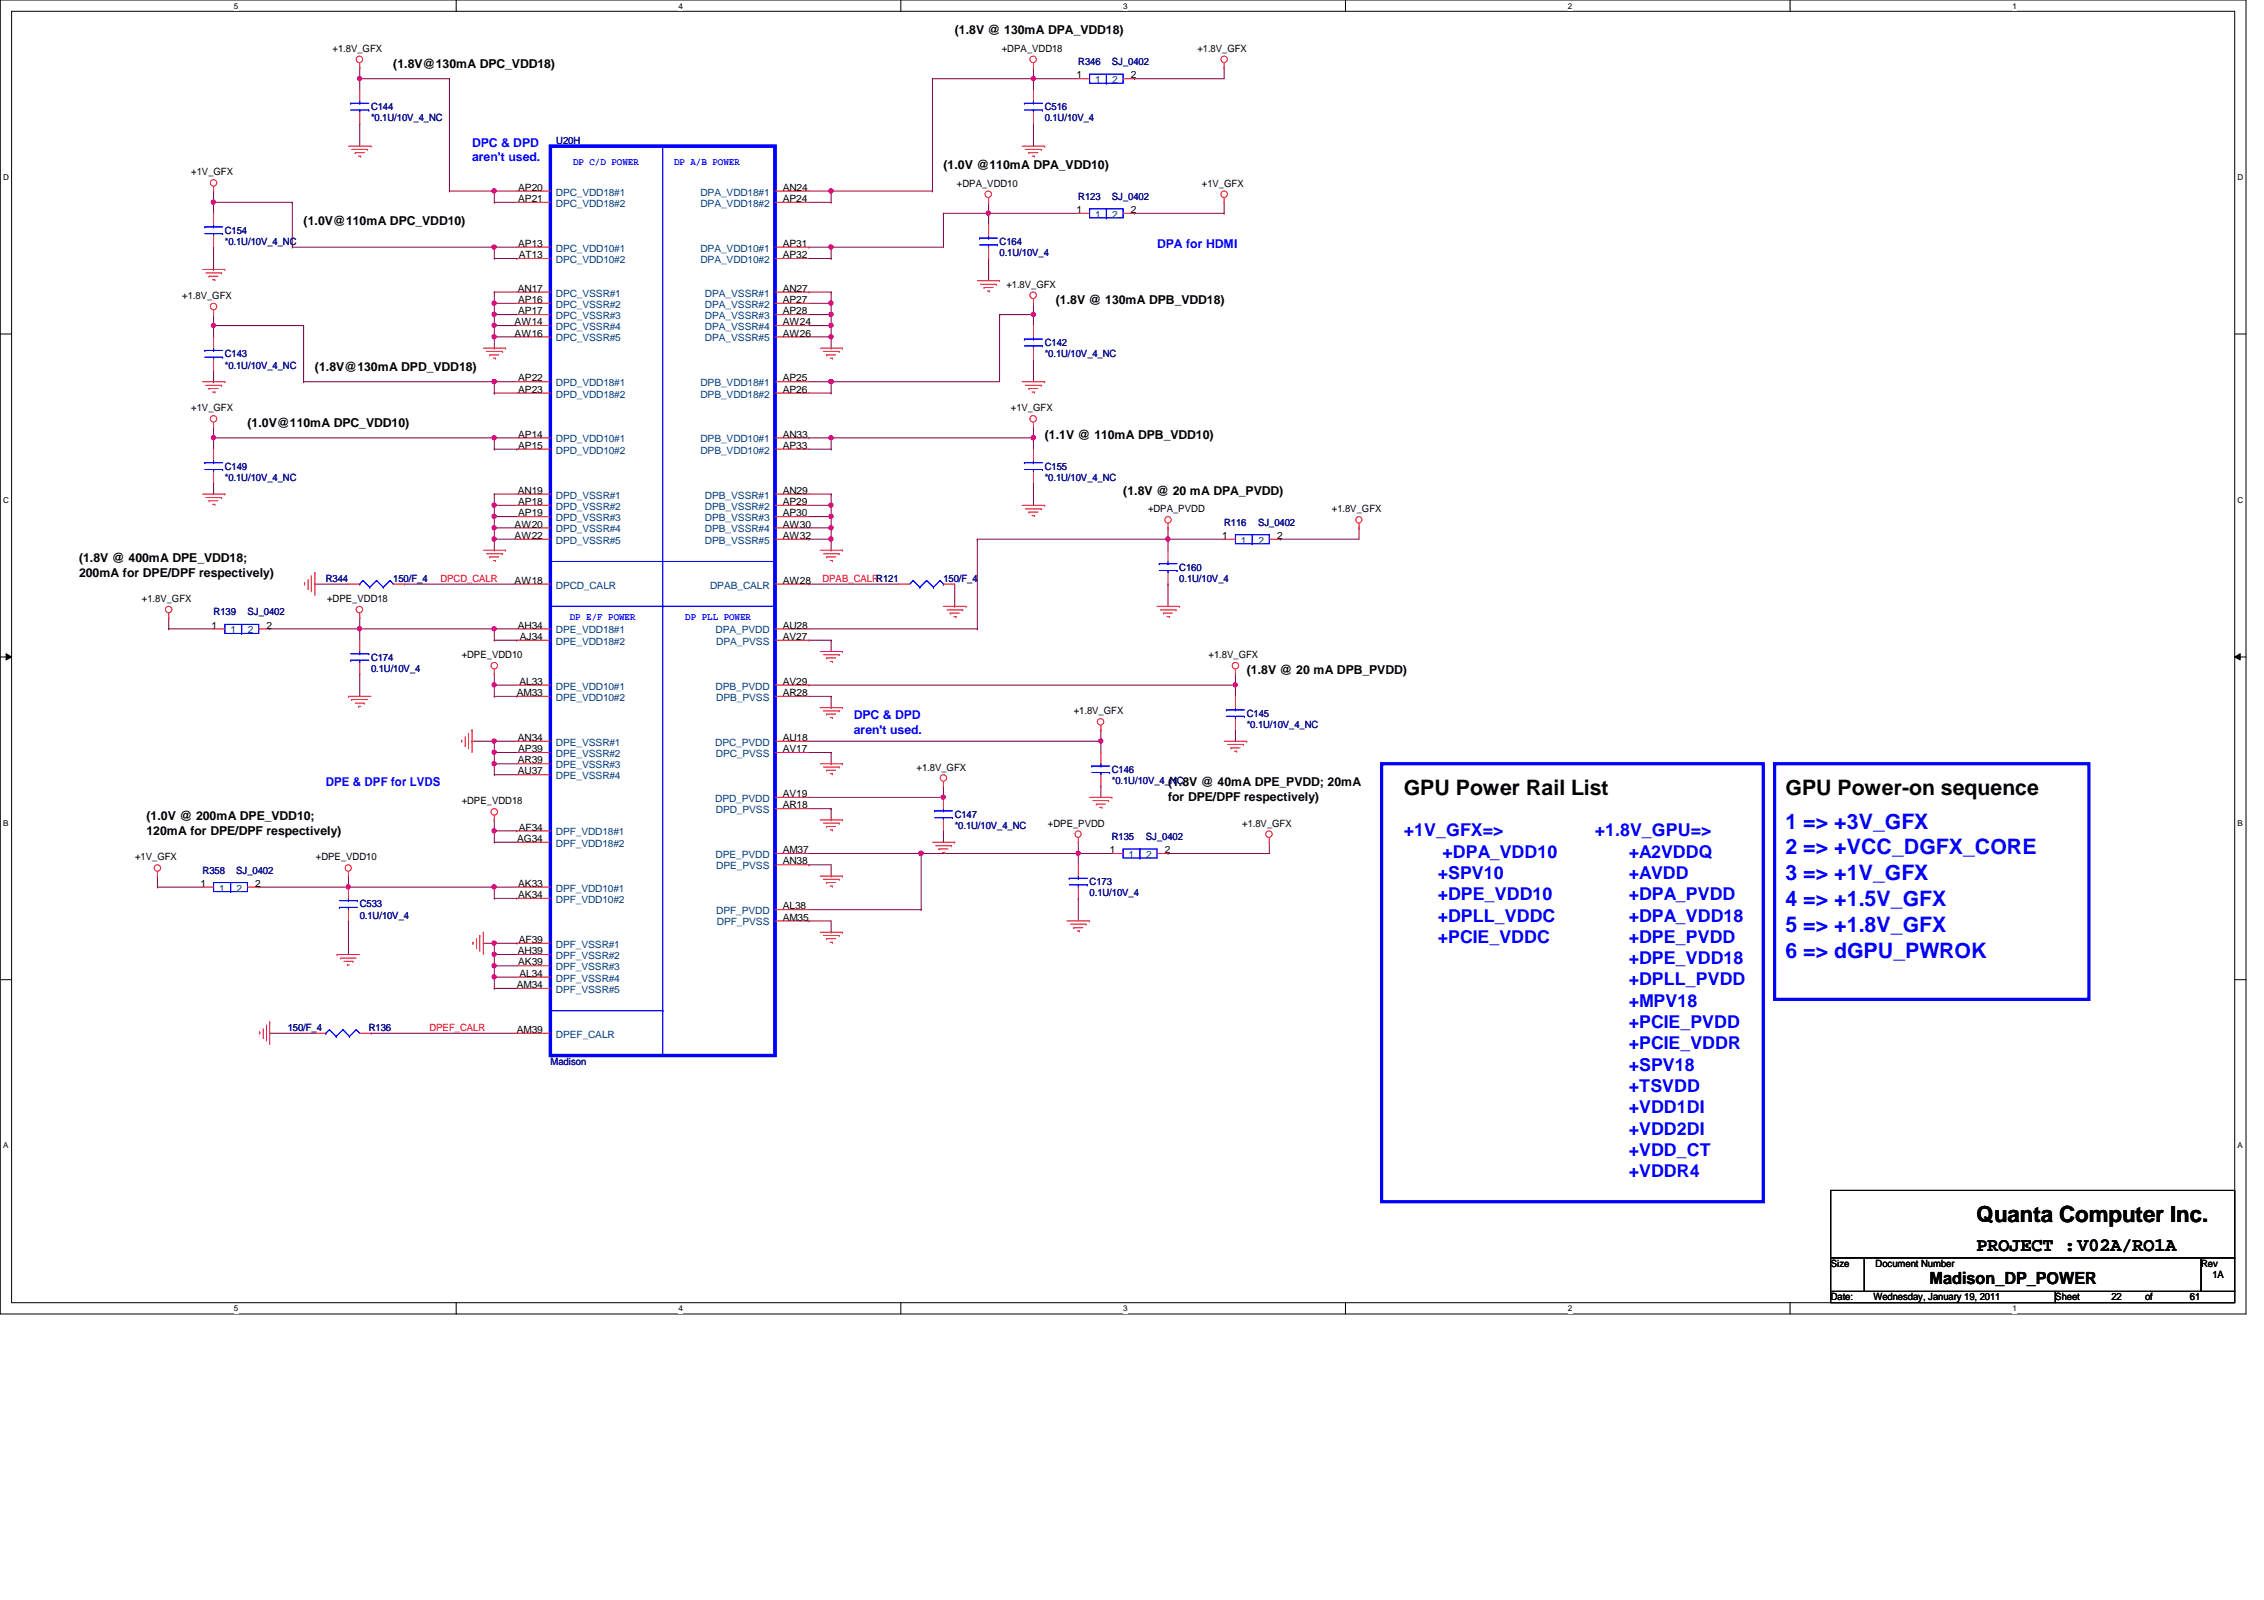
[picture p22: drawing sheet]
<svg xmlns="http://www.w3.org/2000/svg" width="297mm" height="210mm" viewBox="0 0 297 210" stroke-linecap="round" stroke-linejoin="round" font-family="sans-serif">
<defs><g id="words">
<text font-size="2.9" x="259.3" y="160.4">Quanta Computer Inc.</text>
<g font-size="2.8">
<text x="184.2" y="104.3">GPU Power Rail List</text>
<text x="234.3" y="104.3">GPU Power-on sequence</text>
</g>
<g font-size="2.8" fill="#00f">
<text x="234.3" y="108.7">1 =&gt; +3V_GFX</text>
<text x="234.3" y="112.1">2 =&gt; +VCC_DGFX_CORE</text>
<text x="234.3" y="115.5">3 =&gt; +1V_GFX</text>
<text x="234.3" y="118.9">4 =&gt; +1.5V_GFX</text>
<text x="234.3" y="122.3">5 =&gt; +1.8V_GFX</text>
<text x="234.3" y="125.6">6 =&gt; dGPU_PWROK</text>
</g>
<text font-size="2.5" x="259.3" y="164.1">PROJECT :V02A/RO1A</text>
<g font-size="2.3" fill="#00f">
<text x="184.2" y="109.7">+1V_GFX=&gt;</text>
<text x="189.3" y="112.5">+DPA_VDD10</text>
<text x="209.3" y="109.7">+1.8V_GPU=&gt;</text>
<text x="213.7" y="112.5">+A2VDDQ</text>
<text x="188.6" y="115.3">+SPV10</text>
<text x="188.6" y="118.1">+DPE_VDD10</text>
<text x="213.7" y="115.3">+AVDD</text>
<text x="213.7" y="118.1">+DPA_PVDD</text>
<text x="188.6" y="120.9">+DPLL_VDDC</text>
<text x="188.6" y="123.7">+PCIE_VDDC</text>
<text x="213.7" y="120.9">+DPA_VDD18</text>
<text x="213.7" y="123.7">+DPE_PVDD</text>
<text x="213.7" y="126.5">+DPE_VDD18</text>
<text x="213.7" y="129.3">+DPLL_PVDD</text>
<text x="213.7" y="132.1">+MPV18</text>
<text x="213.7" y="134.9">+PCIE_PVDD</text>
<text x="213.7" y="137.7">+PCIE_VDDR</text>
<text x="213.7" y="140.5">+SPV18</text>
<text x="213.7" y="143.3">+TSVDD</text>
<text x="213.7" y="146">+VDD1DI</text>
<text x="213.7" y="148.8">+VDD2DI</text>
<text x="213.7" y="151.6">+VDD_CT</text>
<text x="213.7" y="154.4">+VDDR4</text>
</g>
<text font-size="2.2" x="253.2" y="168.4">Madison_DP_POWER</text>
<g font-size="1.6">
<text x="125.3" y="4.5">(1.8V @ 130mA DPA_VDD18)</text>
<text x="51.6" y="8.9">(1.8V@130mA DPC_VDD18)</text>
<text x="123.8" y="22.1">(1.0V @110mA DPA_VDD10)</text>
<text x="39.8" y="29.5">(1.0V@110mA DPC_VDD10)</text>
<text x="138.5" y="39.8">(1.8V @ 130mA DPB_VDD18)</text>
<text x="41.3" y="48.7">(1.8V@130mA DPD_VDD18)</text>
<text x="32.5" y="56">(1.0V@110mA DPC_VDD10)</text>
<text x="137.1" y="57.5">(1.1V @ 110mA DPB_VDD10)</text>
<text x="147.4" y="64.9">(1.8V @ 20 mA DPA_PVDD)</text>
<text x="10.4" y="73.7">(1.8V @ 400mA DPE_VDD18;</text>
<text x="10.4" y="75.6">200mA for DPE/DPF respectively)</text>
<text x="163.6" y="88.4">(1.8V @ 20 mA DPB_PVDD)</text>
<text x="19.2" y="107.6">(1.0V @ 200mA DPE_VDD10;</text>
<text x="153.2" y="103.2">(1.8V @ 40mA DPE_PVDD; 20mA</text>
<text x="153.2" y="105.1">for DPE/DPF respectively)</text>
<text x="19.2" y="109.6">120mA for DPE/DPF respectively)</text>
</g>
<g font-size="1.6" fill="#00f">
<text x="61.9" y="19.2">DPC &amp; DPD</text>
<text x="61.9" y="21.2">aren't used.</text>
<text x="151.8" y="32.5">DPA for HDMI</text>
<text x="112" y="94.4">DPC &amp; DPD</text>
<text x="112" y="96.3">aren't used.</text>
<text x="42.8" y="103.2">DPE &amp; DPF for LVDS</text>
</g>
<g font-size="1.3">
<text x="43.6" y="6.8">+1.8V_GFX</text>
<text x="131.4" y="6.8">+DPA_VDD18</text>
<text x="141.2" y="10.3">1</text>
<text x="148.4" y="10.3">2</text>
<text x="157.1" y="6.8">+1.8V_GFX</text>
<text x="25.1" y="23">+1V_GFX</text>
<text x="68" y="25">AP20</text>
<text x="68" y="26.5">AP21</text>
<text x="102.7" y="25">AN24</text>
<text x="102.7" y="26.5">AP24</text>
<text x="125.6" y="24.5">+DPA_VDD10</text>
<text x="141.2" y="27.9">1</text>
<text x="148.4" y="27.9">2</text>
<text x="157.7" y="24.5">+1V_GFX</text>
<text x="68" y="32.4">AP13</text>
<text x="68.1" y="33.9">AT13</text>
<text x="102.7" y="32.4">AP31</text>
<text x="102.7" y="33.9">AP32</text>
<text x="23.9" y="39.2">+1.8V_GFX</text>
<text x="67.9" y="38.3">AN17</text>
<text x="68" y="39.8">AP16</text>
<text x="68" y="41.2">AP17</text>
<text x="102.7" y="38.3">AN27</text>
<text x="102.7" y="39.8">AP27</text>
<text x="102.7" y="41.2">AP28</text>
<text x="132" y="37.7">+1.8V_GFX</text>
<text x="67.5" y="42.7">AW14</text>
<text x="67.5" y="44.2">AW16</text>
<text x="102.7" y="42.7">AW24</text>
<text x="102.7" y="44.2">AW26</text>
<text x="25.1" y="53.9">+1V_GFX</text>
<text x="68" y="50">AP22</text>
<text x="68" y="51.5">AP23</text>
<text x="102.7" y="50">AP25</text>
<text x="102.7" y="51.5">AP26</text>
<text x="132.6" y="53.9">+1V_GFX</text>
<text x="68" y="57.4">AP14</text>
<text x="68" y="58.9">AP15</text>
<text x="102.7" y="57.4">AN33</text>
<text x="102.7" y="58.9">AP33</text>
<text x="67.9" y="64.8">AN19</text>
<text x="102.7" y="64.8">AN29</text>
<text x="67.5" y="69.2">AW20</text>
<text x="67.5" y="70.7">AW22</text>
<text x="68" y="66.3">AP18</text>
<text x="68" y="67.7">AP19</text>
<text x="102.7" y="66.3">AP29</text>
<text x="102.7" y="67.7">AP30</text>
<text x="102.7" y="69.2">AW30</text>
<text x="102.7" y="70.7">AW32</text>
<text x="150.6" y="67.2">+DPA_PVDD</text>
<text x="160.4" y="70.7">1</text>
<text x="167.6" y="70.7">2</text>
<text x="174.7" y="67.2">+1.8V_GFX</text>
<text x="67.5" y="76.6">AW18</text>
<text x="102.7" y="76.6">AW28</text>
<text x="18.6" y="79">+1.8V_GFX</text>
<text x="27.8" y="82.5">1</text>
<text x="35" y="82.5">2</text>
<text x="42.9" y="79">+DPE_VDD18</text>
<text x="67.9" y="82.5">AH34</text>
<text x="68.2" y="83.9">AJ34</text>
<text x="102.7" y="82.5">AU28</text>
<text x="102.7" y="83.9">AV27</text>
<text x="60.6" y="86.4">+DPE_VDD10</text>
<text x="68.2" y="89.8">AL33</text>
<text x="102.7" y="89.8">AV29</text>
<text x="158.6" y="86.4">+1.8V_GFX</text>
<text x="67.8" y="91.3">AM33</text>
<text x="102.7" y="91.3">AR28</text>
<text x="140.9" y="93.7">+1.8V_GFX</text>
<text x="67.9" y="97.2">AN34</text>
<text x="67.9" y="100.2">AR39</text>
<text x="67.9" y="101.6">AU37</text>
<text x="68" y="98.7">AP39</text>
<text x="102.7" y="97.2">AU18</text>
<text x="102.7" y="98.7">AV17</text>
<text x="120.3" y="101.1">+1.8V_GFX</text>
<text x="60.6" y="105.5">+DPE_VDD18</text>
<text x="102.7" y="104.6">AV19</text>
<text x="102.7" y="106">AR18</text>
<text x="17.7" y="112.9">+1V_GFX</text>
<text x="41.4" y="112.9">+DPE_VDD10</text>
<text x="67.9" y="110.4">AG34</text>
<text x="68.1" y="109">AF34</text>
<text x="102.7" y="111.9">AM37</text>
<text x="102.7" y="113.4">AN38</text>
<text x="137.5" y="108.5">+DPE_PVDD</text>
<text x="145.6" y="111.9">1</text>
<text x="152.8" y="111.9">2</text>
<text x="163" y="108.5">+1.8V_GFX</text>
<text x="26.3" y="116.3">1</text>
<text x="33.5" y="116.3">2</text>
<text x="68" y="116.3">AK33</text>
<text x="68" y="117.8">AK34</text>
<text x="102.7" y="119.3">AL38</text>
<text x="67.9" y="125.2">AH39</text>
<text x="68.1" y="123.7">AF39</text>
<text x="102.7" y="120.8">AM35</text>
<text x="67.8" y="129.6">AM34</text>
<text x="68" y="126.7">AK39</text>
<text x="68.2" y="128.1">AL34</text>
<text x="67.8" y="135.5">AM39</text>
<text x="240.2" y="166.2">Size</text>
<text x="246.1" y="166.2">Document Number</text>
<text x="288.8" y="166.2">Rev</text>
<text x="290.3" y="167.7">1A</text>
<text x="240.2" y="170.6">Date:</text>
<text x="245.8" y="170.6">Wednesday, January 19, 2011</text>
<text x="269.7" y="170.6">Sheet</text>
<text x="277" y="170.6">22</text>
<text x="281.4" y="170.6">of</text>
<text x="287.3" y="170.6">61</text>
</g>
<g font-size="1.3" fill="#000080">
<text x="141.5" y="8.6">R346</text>
<text x="145.9" y="8.6">SJ_0402</text>
<text x="48.7" y="14.4">C144</text>
<text x="48.7" y="15.9">*0.1U/10V_4_NC</text>
<text x="137.1" y="14.4">C516</text>
<text x="137.1" y="15.9">0.1U/10V_4</text>
<text x="73" y="18.9">U20H</text>
<text x="141.5" y="26.2">R123</text>
<text x="145.9" y="26.2">SJ_0402</text>
<text x="29.5" y="30.6">C154</text>
<text x="29.5" y="32.1">*0.1U/10V_4_NC</text>
<text x="131.1" y="32.1">C164</text>
<text x="131.1" y="33.6">0.1U/10V_4</text>
<text x="29.5" y="46.9">C143</text>
<text x="137.1" y="45.4">C142</text>
<text x="137.1" y="46.9">*0.1U/10V_4_NC</text>
<text x="29.5" y="48.3">*0.1U/10V_4_NC</text>
<text x="29.5" y="61.6">C149</text>
<text x="29.5" y="63.1">*0.1U/10V_4_NC</text>
<text x="137.1" y="61.6">C155</text>
<text x="137.1" y="63.1">*0.1U/10V_4_NC</text>
<text x="160.6" y="69">R116</text>
<text x="165.1" y="69">SJ_0402</text>
<text x="42.8" y="76.3">R344</text>
<text x="51.6" y="76.3">150/F_4</text>
<text x="123.8" y="76.3">150/F_4</text>
<text x="154.7" y="74.8">C160</text>
<text x="154.7" y="76.3">0.1U/10V_4</text>
<text x="28" y="80.7">R139</text>
<text x="32.5" y="80.7">SJ_0402</text>
<text x="48.7" y="86.7">C174</text>
<text x="48.7" y="88.1">0.1U/10V_4</text>
<text x="163.6" y="94">C145</text>
<text x="163.6" y="95.5">*0.1U/10V_4_NC</text>
<text x="145.9" y="101.4">C146</text>
<text x="125.3" y="107.3">C147</text>
<text x="145.9" y="102.8">*0.1U/10V_4_NC</text>
<text x="125.3" y="108.8">*0.1U/10V_4_NC</text>
<text x="145.9" y="110.2">R135</text>
<text x="150.3" y="110.2">SJ_0402</text>
<text x="26.6" y="114.6">R358</text>
<text x="31" y="114.6">SJ_0402</text>
<text x="47.2" y="119">C533</text>
<text x="143" y="116.1">C173</text>
<text x="143" y="117.6">0.1U/10V_4</text>
<text x="47.2" y="120.5">0.1U/10V_4</text>
<text x="37.8" y="135.3">150/F_4</text>
<text x="48.4" y="135.3">R136</text>
<text x="72.2" y="139.7">Madison</text>
</g>
<g font-size="1.3" fill="#004080">
<text x="143.7" y="10.9">1</text>
<text x="145.9" y="10.9">2</text>
<text x="72.9" y="25.7">DPC_VDD18#1</text>
<text x="72.9" y="27.1">DPC_VDD18#2</text>
<text x="91.9" y="25.7">DPA_VDD18#1</text>
<text x="91.9" y="27.1">DPA_VDD18#2</text>
<text x="143.7" y="28.6">1</text>
<text x="145.9" y="28.6">2</text>
<text x="72.9" y="33">DPC_VDD10#1</text>
<text x="72.9" y="34.5">DPC_VDD10#2</text>
<text x="91.9" y="33">DPA_VDD10#1</text>
<text x="91.9" y="34.5">DPA_VDD10#2</text>
<text x="72.9" y="38.9">DPC_VSSR#1</text>
<text x="72.9" y="40.4">DPC_VSSR#2</text>
<text x="72.9" y="41.9">DPC_VSSR#3</text>
<text x="92.5" y="38.9">DPA_VSSR#1</text>
<text x="92.5" y="40.4">DPA_VSSR#2</text>
<text x="92.5" y="41.9">DPA_VSSR#3</text>
<text x="72.9" y="43.3">DPC_VSSR#4</text>
<text x="72.9" y="44.8">DPC_VSSR#5</text>
<text x="92.5" y="43.3">DPA_VSSR#4</text>
<text x="92.5" y="44.8">DPA_VSSR#5</text>
<text x="72.9" y="50.7">DPD_VDD18#1</text>
<text x="72.9" y="52.2">DPD_VDD18#2</text>
<text x="91.9" y="50.7">DPB_VDD18#1</text>
<text x="91.9" y="52.2">DPB_VDD18#2</text>
<text x="72.9" y="58">DPD_VDD10#1</text>
<text x="72.9" y="59.5">DPD_VDD10#2</text>
<text x="91.9" y="58">DPB_VDD10#1</text>
<text x="91.9" y="59.5">DPB_VDD10#2</text>
<text x="72.9" y="65.4">DPD_VSSR#1</text>
<text x="92.5" y="65.4">DPB_VSSR#1</text>
<text x="72.9" y="66.9">DPD_VSSR#2</text>
<text x="72.9" y="68.4">DPD_VSSR#3</text>
<text x="72.9" y="69.8">DPD_VSSR#4</text>
<text x="72.9" y="71.3">DPD_VSSR#5</text>
<text x="92.5" y="66.9">DPB_VSSR#2</text>
<text x="92.5" y="68.4">DPB_VSSR#3</text>
<text x="92.5" y="69.8">DPB_VSSR#4</text>
<text x="92.5" y="71.3">DPB_VSSR#5</text>
<text x="162.8" y="71.3">1</text>
<text x="165.1" y="71.3">2</text>
<text x="72.9" y="77.2">DPCD_CALR</text>
<text x="93.2" y="77.2">DPAB_CALR</text>
<text x="30.2" y="83.1">1</text>
<text x="32.5" y="83.1">2</text>
<text x="72.9" y="83.1">DPE_VDD18#1</text>
<text x="93.9" y="83.1">DPA_PVDD</text>
<text x="72.9" y="84.6">DPE_VDD18#2</text>
<text x="94" y="84.6">DPA_PVSS</text>
<text x="72.9" y="90.5">DPE_VDD10#1</text>
<text x="72.9" y="91.9">DPE_VDD10#2</text>
<text x="93.9" y="90.5">DPB_PVDD</text>
<text x="94" y="91.9">DPB_PVSS</text>
<text x="72.9" y="97.8">DPE_VSSR#1</text>
<text x="72.9" y="99.3">DPE_VSSR#2</text>
<text x="72.9" y="100.8">DPE_VSSR#3</text>
<text x="93.8" y="97.8">DPC_PVDD</text>
<text x="93.9" y="99.3">DPC_PVSS</text>
<text x="72.9" y="102.2">DPE_VSSR#4</text>
<text x="93.8" y="105.2">DPD_PVDD</text>
<text x="93.9" y="106.7">DPD_PVSS</text>
<text x="72.9" y="109.6">DPF_VDD18#1</text>
<text x="72.9" y="111.1">DPF_VDD18#2</text>
<text x="93.9" y="112.6">DPE_PVDD</text>
<text x="148.1" y="112.6">1</text>
<text x="150.4" y="112.6">2</text>
<text x="28.7" y="117">1</text>
<text x="31" y="117">2</text>
<text x="72.9" y="117">DPF_VDD10#1</text>
<text x="72.9" y="118.4">DPF_VDD10#2</text>
<text x="94" y="114">DPE_PVSS</text>
<text x="94" y="119.9">DPF_PVDD</text>
<text x="72.9" y="124.3">DPF_VSSR#1</text>
<text x="72.9" y="125.8">DPF_VSSR#2</text>
<text x="94.1" y="121.4">DPF_PVSS</text>
<text x="72.9" y="127.3">DPF_VSSR#3</text>
<text x="72.9" y="128.8">DPF_VSSR#4</text>
<text x="72.9" y="130.3">DPF_VSSR#5</text>
<text x="72.9" y="136.1">DPEF_CALR</text>
</g>
<g font-size="1.3" fill="#00f">
<text x="75.2" y="21.7">DP C/D POWER</text>
<text x="88.4" y="21.7">DP A/B POWER</text>
<text x="74.8" y="81.4">DP E/F POWER</text>
<text x="89.9" y="81.4">DP PLL POWER</text>
</g>
<g font-size="1.3" fill="#f00">
<text x="57.8" y="76.3">DPCD_CALR</text>
<text x="107.9" y="76.3">DPAB_CALRR121</text>
<text x="56.3" y="135.3">DPEF_CALR</text>
</g>
<g font-size="1.1">
<text x="30.7" y="1.1">5</text>
<text x="89" y="1.1">4</text>
<text x="147.4" y="1.1">3</text>
<text x="205.7" y="1.1">2</text>
<text x="264" y="1.1">1</text>
<text x=".4" y="23.6">D</text>
<text x="293.6" y="23.6">D</text>
<text x=".4" y="66">C</text>
<text x="293.6" y="66">C</text>
<text x=".4" y="108.3">B</text>
<text x="293.6" y="108.3">B</text>
<text x=".4" y="150.7">A</text>
<text x="293.6" y="150.7">A</text>
<text x="30.7" y="172">5</text>
<text x="89" y="172">4</text>
<text x="147.4" y="172">3</text>
<text x="205.7" y="172">2</text>
<text x="264" y="172">1</text>
</g>
</g></defs>
<path d="M0 0h294.7v172.4h-294.7zM1.5 1.5h291.7v169.4h-291.7z" fill="none" stroke="#000" stroke-width=".13"/>
<g fill="#fff">
<path d="M30.7 .2h.6v1.2h-.6z"/>
<path d="M30.7 171.1h.6v1.2h-.6z"/>
</g>
<path d="M59.9 0v1.5M59.9 170.9v1.5" fill="none" stroke="#000" stroke-width=".13"/>
<g fill="#fff">
<path d="M89 .2h.6v1.2h-.6z"/>
<path d="M89 171.1h.6v1.2h-.6z"/>
</g>
<path d="M118.2 0v1.5M118.2 170.9v1.5" fill="none" stroke="#000" stroke-width=".13"/>
<g fill="#fff">
<path d="M147.4 .2h.6v1.2h-.6z"/>
<path d="M147.4 171.1h.6v1.2h-.6z"/>
</g>
<path d="M176.5 0v1.5M176.5 170.9v1.5" fill="none" stroke="#000" stroke-width=".13"/>
<g fill="#fff">
<path d="M205.7 .2h.6v1.2h-.6z"/>
<path d="M205.7 171.1h.6v1.2h-.6z"/>
</g>
<path d="M234.9 0v1.5M234.9 170.9v1.5" fill="none" stroke="#000" stroke-width=".13"/>
<g fill="#fff">
<path d="M264 .2h.6v1.2h-.6z"/>
<path d="M264 171.1h.6v1.2h-.6z"/>
<path d="M.4 22.6h.8v1.2h-.8z"/>
<path d="M293.6 22.6h.7v1.2h-.7z"/>
<path d="M.4 65h.8v1.2h-.8z"/>
<path d="M293.6 65h.7v1.2h-.7z"/>
</g>
<path d="M0 43.8h1.5M293.2 43.8h1.5" fill="none" stroke="#000" stroke-width=".13"/>
<g fill="#fff">
<path d="M.4 107.4h.7v1.1h-.7z"/>
<path d="M293.6 107.4h.7v1.1h-.7z"/>
</g>
<path d="M0 86.2h1.5M.8 85.8l.7 .4-.7 .4zM293.2 86.2l.7-.4v.8zM293.2 86.2h1.5" fill="none" stroke="#000" stroke-width=".13"/>
<path d="M.8 85.8l.7 .4-.7 .4zM293.2 86.2l.7-.4v.8z" fill="#000"/>
<g fill="#fff">
<path d="M.4 149.7h.7v1.2h-.7z"/>
<path d="M293.6 149.7h.7v1.2h-.7z"/>
</g>
<path d="M0 128.5h1.5M293.2 128.5h1.5" fill="none" stroke="#000" stroke-width=".13"/>
<path d="M59 10.3h.1M59 10.3v14.8M59 25.1h.1M59 25.1h5.9M109 57.4h.1M109 57.4h26.6M61.9 97.2h.1M61.9 97.2h3M162.1 88.4h.1M162.1 88.4v1.5M123.8 103.1h.1M123.8 103.1v1.5" fill="none" stroke="#800040" stroke-width=".13"/>
<circle cx="135.6" cy="57.4" r=".29" fill="#f0f"/>
<circle cx="135.6" cy="57.4" r=".29" fill="none" stroke="#f0f" stroke-width=".13"/>
<circle cx="109" cy="57.4" r=".29" fill="#f0f"/>
<circle cx="109" cy="57.4" r=".29" fill="none" stroke="#f0f" stroke-width=".13"/>
<path d="M109 25.1h13.3M122.3 25.1h.1" fill="none" stroke="#800040" stroke-width=".13"/>
<circle cx="109" cy="25" r=".29" fill="#f0f"/>
<circle cx="109" cy="25" r=".29" fill="none" stroke="#f0f" stroke-width=".13"/>
<path d="M122.3 10.3h.1M122.3 10.3v14.8M178.3 69.3h.1M178.3 69.3v1.4M106.1 97.2h38.3M144.4 97.2h.1" fill="none" stroke="#800040" stroke-width=".13"/>
<circle cx="144.4" cy="97.2" r=".29" fill="#f0f"/>
<circle cx="144.4" cy="97.2" r=".29" fill="none" stroke="#f0f" stroke-width=".13"/>
<path d="M47.2 8.8h.1M47.2 8.8v1.5M28 26.5h.1M28 26.5h10.4" fill="none" stroke="#800040" stroke-width=".13"/>
<circle cx="28" cy="26.5" r=".29" fill="#f0f"/>
<circle cx="28" cy="26.5" r=".29" fill="none" stroke="#f0f" stroke-width=".13"/>
<g fill="none" stroke="#800040" stroke-width=".13">
<path d="M135.6 16.2h.1M135.6 10.3h.1M135.6 16.2v3M135.6 10.3h5.9M148.8 10.3h.1M160.6 8.8h.1M160.6 8.8v1.5h-11.8M28 35.3h.1M28 26.5h.1M28 25.1v1.4M28 32.4v2.9M38.4 32.4h.1"/>
<path d="M38.4 32.4h26.5M64.9 51.6h.1M64.9 50.1v1.5M64.9 51.6h2.9M109 92.8h.1M109 91.4v1.4M20.7 114.9h.1M20.7 114.9v1.5"/>
</g>
<circle cx="135.6" cy="10.3" r=".29" fill="#f0f"/>
<circle cx="135.6" cy="10.3" r=".29" fill="none" stroke="#f0f" stroke-width=".13"/>
<path d="M135.6 10.3h.1M135.6 10.3v1.5M38.4 26.5h.1M38.4 26.5v5.9M131.1 41.3h.1M131.1 41.3h4.5" fill="none" stroke="#800040" stroke-width=".13"/>
<circle cx="135.6" cy="41.2" r=".29" fill="#f0f"/>
<circle cx="135.6" cy="41.2" r=".29" fill="none" stroke="#f0f" stroke-width=".13"/>
<path d="M28 42.7h.1M28 50.1h.1M28 41.3v1.4M28 48.6v1.5M28 42.7h11.8M135.6 63.4h.1M135.6 63.4v2.9" fill="none" stroke="#800040" stroke-width=".13"/>
<circle cx="28" cy="42.7" r=".29" fill="#f0f"/>
<circle cx="28" cy="42.7" r=".29" fill="none" stroke="#f0f" stroke-width=".13"/>
<path d="M109 45.7h.1M109 44.2v1.5" fill="none" stroke="#800040" stroke-width=".13"/>
<circle cx="109" cy="44.2" r=".29" fill="#f0f"/>
<circle cx="109" cy="44.2" r=".29" fill="none" stroke="#f0f" stroke-width=".13"/>
<path d="M47.2 10.3h.1M47.2 10.3h11.8M39.8 42.7h.1M39.8 50.1h.1M39.8 42.7v7.4M39.8 50.1h25.1M162.1 95.8h.1M162.1 95.8v1.4M166.5 110.5h.1M166.5 110.5v1.5M63.4 123.7h.1M63.4 123.7h1.5" fill="none" stroke="#800040" stroke-width=".13"/>
<circle cx="47.2" cy="10.3" r=".29" fill="#f0f"/>
<circle cx="47.2" cy="10.3" r=".29" fill="none" stroke="#f0f" stroke-width=".13"/>
<g fill="none" stroke="#800040" stroke-width=".13">
<path d="M129.7 33.9h.1M129.7 28h.1M129.7 28v1.5M129.7 33.9v2.9M148.8 28h.1M148.8 28h11.8M160.6 28h.1M160.6 26.5v1.5M28 57.4h.1M28 57.4v1.5M28 57.4h36.9M64.9 57.4h.1"/>
<path d="M28 63.4h.1M28 63.4v1.4"/>
</g>
<circle cx="28" cy="57.4" r=".29" fill="#f0f"/>
<circle cx="28" cy="57.4" r=".29" fill="none" stroke="#f0f" stroke-width=".13"/>
<path d="M129.7 28h.1M129.7 28h11.8" fill="none" stroke="#800040" stroke-width=".13"/>
<circle cx="129.7" cy="28" r=".29" fill="#f0f"/>
<circle cx="129.7" cy="28" r=".29" fill="none" stroke="#f0f" stroke-width=".13"/>
<g fill="none" stroke="#800040" stroke-width=".13">
<path d="M28 28h.1M28 26.5v1.5M109 32.4h.1M123.8 28h.1M123.8 28v4.4h-14.8M28 56h.1M28 44.2h.1M28 42.7v1.5M28 56v1.4M106.1 50.1h2.9M109 50.1h.1M109 50.1v1.5"/>
<path d="M128.2 70.7h.1M128.2 70.7h25M106.1 84h.1M106.1 84h2.9M109 84h.1M109 84v1.5M162.1 89.9h.1M162.1 89.9v1.5M109 122.3h.1M109 120.8v1.5"/>
</g>
<circle cx="109" cy="50.1" r=".29" fill="#f0f"/>
<circle cx="109" cy="50.1" r=".29" fill="none" stroke="#f0f" stroke-width=".13"/>
<g fill="none" stroke="#800040" stroke-width=".13">
<path d="M109 39.8h.1M109 39.8v1.5M106.1 57.4h.1M106.1 41.3h2.9M106.1 58.9h2.9M106.1 57.4h2.9M106.1 44.2h2.9M109 41.3h.1M109 58.9h.1M109 57.4h.1M109 44.2h.1M109 57.4v1.5"/>
<path d="M106.1 76.6h.1M106.1 66.3h2.9M106.1 76.6h11.8M106.1 67.8h2.9M109 66.3h.1M109 67.8h.1M109 66.3v1.5M106.1 91.4h2.9M109 91.4h.1M106.1 119.3h14.8M120.9 119.3h.1M120.9 112h.1"/>
<path d="M120.9 112v7.3"/>
</g>
<circle cx="109" cy="67.7" r=".29" fill="#f0f"/>
<circle cx="109" cy="67.7" r=".29" fill="none" stroke="#f0f" stroke-width=".13"/>
<path d="M109 69.3h.1M109 67.8v1.5M141.5 117.9h.1M141.5 112h.1M141.5 117.9v2.9M141.5 112h4.4M153.2 112h.1M153.2 112h13.3" fill="none" stroke="#800040" stroke-width=".13"/>
<circle cx="141.4" cy="111.9" r=".29" fill="#f0f"/>
<circle cx="141.4" cy="111.9" r=".29" fill="none" stroke="#f0f" stroke-width=".13"/>
<path d="M106.1 42.7h2.9M109 42.7h.1M109 41.3h.1M109 41.3v1.4M141.5 112h.1M141.5 112v1.5" fill="none" stroke="#800040" stroke-width=".13"/>
<circle cx="109" cy="41.2" r=".29" fill="#f0f"/>
<circle cx="109" cy="41.2" r=".29" fill="none" stroke="#f0f" stroke-width=".13"/>
<g fill="none" stroke="#800040" stroke-width=".13">
<path d="M109 42.7h.1M109 42.7v1.5M106.1 64.8h2.9M109 64.8h.1M128.2 70.7h.1M128.2 70.7v11.8M106.1 98.7h2.9M109 98.7h.1M109 98.7v1.5M106.1 113.5h.1M106.1 113.5h2.9v1.4M109 100.2h.1"/>
<path d="M109 114.9h.1"/>
</g>
<circle cx="109" cy="42.7" r=".29" fill="#f0f"/>
<circle cx="109" cy="42.7" r=".29" fill="none" stroke="#f0f" stroke-width=".13"/>
<path d="M106.1 38.3h.1M106.1 38.3h2.9M106.1 26.5h2.9M109 26.5h.1M109 25.1h.1M109 25.1v1.4M106.1 69.3h2.9M109 69.3h.1" fill="none" stroke="#800040" stroke-width=".13"/>
<circle cx="109" cy="69.2" r=".29" fill="#f0f"/>
<circle cx="109" cy="69.2" r=".29" fill="none" stroke="#f0f" stroke-width=".13"/>
<path d="M64.9 33.9h2.9M67.8 33.9h.1M106.1 32.4h.1M106.1 33.9h2.9M106.1 32.4h2.9M109 33.9h.1M109 32.4h.1M109 32.4v1.5M109 70.7h.1M109 69.3v1.4M106.1 120.8h.1M106.1 120.8h2.9" fill="none" stroke="#800040" stroke-width=".13"/>
<circle cx="109" cy="32.4" r=".29" fill="#f0f"/>
<circle cx="109" cy="32.4" r=".29" fill="none" stroke="#f0f" stroke-width=".13"/>
<path d="M106.1 112h14.8M120.9 112h.1" fill="none" stroke="#800040" stroke-width=".13"/>
<circle cx="120.8" cy="111.9" r=".29" fill="#f0f"/>
<circle cx="120.8" cy="111.9" r=".29" fill="none" stroke="#f0f" stroke-width=".13"/>
<path d="M109 66.3h.1M109 64.8v1.5" fill="none" stroke="#800040" stroke-width=".13"/>
<circle cx="109" cy="66.3" r=".29" fill="#f0f"/>
<circle cx="109" cy="66.3" r=".29" fill="none" stroke="#f0f" stroke-width=".13"/>
<path d="M106.1 39.8h2.9M109 39.8h.1M106.1 70.7h.1M106.1 70.7h2.9M106.1 106.1h2.9M109 106.1h.1M109 107.6h.1M109 106.1v1.5M45.7 120.8h.1M45.7 120.8v4.4" fill="none" stroke="#800040" stroke-width=".13"/>
<circle cx="109" cy="39.8" r=".29" fill="#f0f"/>
<circle cx="109" cy="39.8" r=".29" fill="none" stroke="#f0f" stroke-width=".13"/>
<path d="M64.9 69.3h.1M64.9 70.7h.1M64.9 69.3h2.9M64.9 69.3v1.4" fill="none" stroke="#800040" stroke-width=".13"/>
<circle cx="64.8" cy="70.7" r=".29" fill="#f0f"/>
<circle cx="64.8" cy="70.7" r=".29" fill="none" stroke="#f0f" stroke-width=".13"/>
<path d="M109 38.3h.1M109 38.3v1.5M135.6 57.4h.1M135.6 57.4v1.5M41.3 76.6h.1M41.3 76.6h4.4M53.1 76.6h.1M53.1 76.6h14.7M64.9 125.2h.1M64.9 125.2h2.9" fill="none" stroke="#800040" stroke-width=".13"/>
<circle cx="64.8" cy="125.2" r=".29" fill="#f0f"/>
<circle cx="64.8" cy="125.2" r=".29" fill="none" stroke="#f0f" stroke-width=".13"/>
<path d="M153.2 70.7h.1M153.2 70.7h7.4M64.9 101.6h.1M64.9 101.6h2.9M64.9 123.7h.1M64.9 123.7v1.5" fill="none" stroke="#800040" stroke-width=".13"/>
<circle cx="153.2" cy="70.7" r=".29" fill="#f0f"/>
<circle cx="153.2" cy="70.7" r=".29" fill="none" stroke="#f0f" stroke-width=".13"/>
<path d="M153.2 76.6h.1M153.2 76.6v2.9M64.9 100.2h.1M64.9 100.2v1.4" fill="none" stroke="#800040" stroke-width=".13"/>
<circle cx="64.8" cy="100.2" r=".29" fill="#f0f"/>
<circle cx="64.8" cy="100.2" r=".29" fill="none" stroke="#f0f" stroke-width=".13"/>
<path d="M64.9 97.2h.1M64.9 97.2h2.9M64.9 129.7h.1M64.9 129.7h2.9" fill="none" stroke="#800040" stroke-width=".13"/>
<circle cx="64.8" cy="97.2" r=".29" fill="#f0f"/>
<circle cx="64.8" cy="97.2" r=".29" fill="none" stroke="#f0f" stroke-width=".13"/>
<path d="M153.2 70.7h.1M153.2 69.3h.1M153.2 69.3v2.9M47.2 82.5h.1M47.2 82.5h17.7v1.5M64.9 84h.1M64.9 84h2.9M67.8 84h.1M64.9 107.6h.1M64.9 107.6v1.4h2.9M67.8 109h.1" fill="none" stroke="#800040" stroke-width=".13"/>
<circle cx="47.2" cy="82.5" r=".29" fill="#f0f"/>
<circle cx="47.2" cy="82.5" r=".29" fill="none" stroke="#f0f" stroke-width=".13"/>
<path d="M64.9 67.8h.1M64.9 69.3h.1M64.9 67.8h2.9M64.9 67.8v1.5" fill="none" stroke="#800040" stroke-width=".13"/>
<circle cx="64.8" cy="69.2" r=".29" fill="#f0f"/>
<circle cx="64.8" cy="69.2" r=".29" fill="none" stroke="#f0f" stroke-width=".13"/>
<path d="M64.9 64.8h.1M64.9 66.3h.1M64.9 64.8v1.5M64.9 64.8h2.9M64.9 89.9h.1M64.9 88.4v1.5M64.9 91.4h2.9M67.8 91.4h.1M35.4 135.6h.1M35.4 135.6h5.9M48.7 135.6h.1M48.7 135.6h19.1" fill="none" stroke="#800040" stroke-width=".13"/>
<circle cx="64.8" cy="66.3" r=".29" fill="#f0f"/>
<circle cx="64.8" cy="66.3" r=".29" fill="none" stroke="#f0f" stroke-width=".13"/>
<path d="M64.9 126.7h.1M64.9 126.7h2.9" fill="none" stroke="#800040" stroke-width=".13"/>
<circle cx="64.8" cy="126.7" r=".29" fill="#f0f"/>
<circle cx="64.8" cy="126.7" r=".29" fill="none" stroke="#f0f" stroke-width=".13"/>
<path d="M106.1 25.1h2.9M109 25.1h.1M64.9 98.7h.1M64.9 97.2h.1M64.9 97.2v1.5M64.9 98.7h2.9M64.9 116.4h.1M64.9 116.4h2.9M64.9 125.2h.1M64.9 125.2v1.5" fill="none" stroke="#800040" stroke-width=".13"/>
<circle cx="64.8" cy="116.3" r=".29" fill="#f0f"/>
<circle cx="64.8" cy="116.3" r=".29" fill="none" stroke="#f0f" stroke-width=".13"/>
<g fill="none" stroke="#800040" stroke-width=".13">
<path d="M106.1 51.6h2.9M109 51.6h.1M64.9 66.3h.1M64.9 67.8h.1M64.9 66.3h2.9M64.9 66.3v1.5M106.1 82.5h22.1M128.2 82.5h.1M144.4 97.2h.1M144.4 97.2v1.5M20.7 116.4h.1M20.7 116.4h5.9"/>
<path d="M33.9 116.4h.1M45.7 114.9h.1M45.7 114.9v1.5h-11.8M123.8 109h.1M123.8 109v1.5"/>
</g>
<circle cx="64.8" cy="67.7" r=".29" fill="#f0f"/>
<circle cx="64.8" cy="67.7" r=".29" fill="none" stroke="#f0f" stroke-width=".13"/>
<g fill="none" stroke="#800040" stroke-width=".13">
<path d="M22.1 82.5h.1M22.1 81h.1M22.1 82.5h5.9M22.1 81v1.5M35.4 82.5h.1M35.4 82.5h11.8M47.2 81h.1M47.2 88.4h.1M47.2 82.5h.1M47.2 81v3M47.2 88.4v3M64.9 89.9h.1"/>
<path d="M64.9 89.9h2.9"/>
</g>
<circle cx="64.8" cy="89.8" r=".29" fill="#f0f"/>
<circle cx="64.8" cy="89.8" r=".29" fill="none" stroke="#f0f" stroke-width=".13"/>
<path d="M64.9 70.7h.1M64.9 72.2h.1M64.9 70.7v1.5M64.9 70.7h2.9M64.9 91.4h.1M64.9 89.9v1.5M64.9 128.2h.1M64.9 126.7h.1M64.9 126.7v3M64.9 128.2h2.9" fill="none" stroke="#800040" stroke-width=".13"/>
<circle cx="64.8" cy="128.2" r=".29" fill="#f0f"/>
<circle cx="64.8" cy="128.2" r=".29" fill="none" stroke="#f0f" stroke-width=".13"/>
<path d="M64.9 98.7h.1M64.9 98.7v1.5M64.9 100.2h.1M64.9 100.2h2.9" fill="none" stroke="#800040" stroke-width=".13"/>
<circle cx="64.8" cy="98.7" r=".29" fill="#f0f"/>
<circle cx="64.8" cy="98.7" r=".29" fill="none" stroke="#f0f" stroke-width=".13"/>
<path d="M45.7 116.4h.1M45.7 116.4h19.2v1.5M64.9 117.9h.1M64.9 117.9h2.9M67.8 117.9h.1" fill="none" stroke="#800040" stroke-width=".13"/>
<circle cx="45.7" cy="116.3" r=".29" fill="#f0f"/>
<circle cx="45.7" cy="116.3" r=".29" fill="none" stroke="#f0f" stroke-width=".13"/>
<path d="M64.9 42.7h.1M64.9 44.2h.1M64.9 42.7h2.9M64.9 42.7v1.5" fill="none" stroke="#800040" stroke-width=".13"/>
<circle cx="64.8" cy="44.2" r=".29" fill="#f0f"/>
<circle cx="64.8" cy="44.2" r=".29" fill="none" stroke="#f0f" stroke-width=".13"/>
<path d="M64.9 41.3h.1M64.9 42.7h.1M64.9 41.3h2.9M64.9 41.3v1.4" fill="none" stroke="#800040" stroke-width=".13"/>
<circle cx="64.8" cy="42.7" r=".29" fill="#f0f"/>
<circle cx="64.8" cy="42.7" r=".29" fill="none" stroke="#f0f" stroke-width=".13"/>
<path d="M64.9 38.3h.1M64.9 39.8h.1M64.9 38.3h2.9M64.9 38.3v1.5" fill="none" stroke="#800040" stroke-width=".13"/>
<circle cx="64.8" cy="39.8" r=".29" fill="#f0f"/>
<circle cx="64.8" cy="39.8" r=".29" fill="none" stroke="#f0f" stroke-width=".13"/>
<path d="M64.9 39.8h.1M64.9 39.8h2.9M64.9 39.8v1.5M64.9 41.3h.1" fill="none" stroke="#800040" stroke-width=".13"/>
<circle cx="64.8" cy="41.2" r=".29" fill="#f0f"/>
<circle cx="64.8" cy="41.2" r=".29" fill="none" stroke="#f0f" stroke-width=".13"/>
<path d="M64.9 44.2h.1M64.9 45.7h.1M64.9 44.2h2.9M64.9 44.2v1.5M64.9 110.5h.1M64.9 109h.1M64.9 109v1.5M64.9 110.5h2.9" fill="none" stroke="#800040" stroke-width=".13"/>
<circle cx="64.8" cy="109" r=".29" fill="#f0f"/>
<circle cx="64.8" cy="109" r=".29" fill="none" stroke="#f0f" stroke-width=".13"/>
<path d="M64.9 123.7h2.9M67.8 123.7h.1" fill="none" stroke="#800040" stroke-width=".13"/>
<circle cx="64.8" cy="123.7" r=".29" fill="#f0f"/>
<circle cx="64.8" cy="123.7" r=".29" fill="none" stroke="#f0f" stroke-width=".13"/>
<path d="M64.9 82.5h.1M64.9 82.5h2.9" fill="none" stroke="#800040" stroke-width=".13"/>
<circle cx="64.8" cy="82.5" r=".29" fill="#f0f"/>
<circle cx="64.8" cy="82.5" r=".29" fill="none" stroke="#f0f" stroke-width=".13"/>
<path d="M64.9 25.1h.1M64.9 25.1h2.9" fill="none" stroke="#800040" stroke-width=".13"/>
<circle cx="64.8" cy="25" r=".29" fill="#f0f"/>
<circle cx="64.8" cy="25" r=".29" fill="none" stroke="#f0f" stroke-width=".13"/>
<path d="M135.6 47.2h.1M135.6 47.2v2.9M106.1 104.6h17.7M123.8 104.6h.1" fill="none" stroke="#800040" stroke-width=".13"/>
<circle cx="123.7" cy="104.6" r=".29" fill="#f0f"/>
<circle cx="123.7" cy="104.6" r=".29" fill="none" stroke="#f0f" stroke-width=".13"/>
<path d="M109 72.2h.1M109 70.7v1.5M144.4 95.8h.1M144.4 95.8v1.4" fill="none" stroke="#800040" stroke-width=".13"/>
<circle cx="109" cy="70.7" r=".29" fill="#f0f"/>
<circle cx="109" cy="70.7" r=".29" fill="none" stroke="#f0f" stroke-width=".13"/>
<path d="M109 50.1h.1M131.1 41.3h.1M131.1 41.3v8.8h-22.1" fill="none" stroke="#800040" stroke-width=".13"/>
<circle cx="109" cy="50.1" r=".29" fill="#f0f"/>
<circle cx="109" cy="50.1" r=".29" fill="none" stroke="#f0f" stroke-width=".13"/>
<path d="M64.9 58.9h.1M64.9 57.4h.1M64.9 58.9h2.9M64.9 57.4v1.5M64.9 57.4h2.9M67.8 58.9h.1" fill="none" stroke="#800040" stroke-width=".13"/>
<circle cx="64.8" cy="57.4" r=".29" fill="#f0f"/>
<circle cx="64.8" cy="57.4" r=".29" fill="none" stroke="#f0f" stroke-width=".13"/>
<path d="M64.9 33.9h.1M64.9 32.4v1.5M64.9 50.1h.1M64.9 50.1h2.9" fill="none" stroke="#800040" stroke-width=".13"/>
<circle cx="64.8" cy="50.1" r=".29" fill="#f0f"/>
<circle cx="64.8" cy="50.1" r=".29" fill="none" stroke="#f0f" stroke-width=".13"/>
<path d="M64.9 32.4h.1M64.9 32.4h2.9" fill="none" stroke="#800040" stroke-width=".13"/>
<circle cx="64.8" cy="32.4" r=".29" fill="#f0f"/>
<circle cx="64.8" cy="32.4" r=".29" fill="none" stroke="#f0f" stroke-width=".13"/>
<path d="M106.1 89.9h.1M106.1 89.9h56" fill="none" stroke="#800040" stroke-width=".13"/>
<circle cx="162.1" cy="89.8" r=".29" fill="#f0f"/>
<circle cx="162.1" cy="89.8" r=".29" fill="none" stroke="#f0f" stroke-width=".13"/>
<g fill="none" stroke="#800040" stroke-width=".13">
<path d="M47.2 10.3h.1M47.2 16.2h.1M47.2 10.3v1.5M47.2 16.2v3M64.9 26.5h.1M64.9 25.1h.1M64.9 26.5h2.9M64.9 25.1v1.4M135.6 39.8h.1M135.6 39.8v2.9M135.6 41.3h.1M135.6 56h.1"/>
<path d="M135.6 56v1.4M125.3 79.5h.1M125.3 76.6v2.9M120.9 112h.1M120.9 112h20.6M144.4 103.1h.1M144.4 103.1v1.5"/>
</g>
<circle cx="120.8" cy="111.9" r=".29" fill="#f0f"/>
<circle cx="120.8" cy="111.9" r=".29" fill="none" stroke="#f0f" stroke-width=".13"/>
<path d="M122.3 10.3h.1M135.6 8.8h.1M135.6 8.8v1.5h-13.3M123.8 28h.1M129.7 26.5h.1M129.7 26.5v1.5h-5.9M168 70.7h.1M168 70.7h10.3M141.5 110.5h.1M141.5 110.5v1.5" fill="none" stroke="#800040" stroke-width=".13"/>
<g fill="none" stroke="#f00" stroke-width=".13">
<path d="M45.7 19.2h3M46.1 19.6h2.1M47.2 8.8h.1M47.2 8.3v.5M47.2 11.8v1.5M47.2 14.7v1.5M48.2 19.6h.1M48.7 19.2h.1M134.1 19.2h3M134.5 19.6h2.1M135.6 8.8h.1M135.6 8.3v.5"/>
<path d="M135.6 11.8v1.5M135.6 14.7v1.5M136.6 19.6h.1M137.1 19.2h.1M141.5 10.3h1.5M147.4 10.3h1.4M160.6 8.8h.1M160.6 8.3v.5M26.6 35.3h2.9M27 35.8h2.1M27.4 36.2h.1M27.4 36.2h1.2"/>
<path d="M27.9 36.7h.3M28 25.1h.1M28 24.5v.6M28 28v1.5M28 30.9v1.5M28.2 36.7h.1M29.1 35.8h.1M29.5 35.3h.1M46.6 20h.1M46.6 20h1.2M47 20.5h.3M47.3 20.5h.1"/>
<path d="M67.8 32.4h4.4M67.8 33.9h4.4M67.8 25.1h4.4M67.8 26.5h4.4M67.8 38.3h4.4M67.8 39.8h4.4M101.7 32.4h4.4M101.7 33.9h4.4M101.7 25.1h4.4M101.7 26.5h4.4M101.7 38.3h4.4M101.7 39.8h4.4"/>
<path d="M128.2 36.8h2.9M128.6 37.3h2.1M129.1 37.7h.1M129.1 37.7h1.2M129.5 38.2h.3M129.7 26.5h.1M129.7 26v.5M129.7 29.5v1.4M129.7 32.4v1.5M129.8 38.2h.1M130.7 37.3h.1M131.1 36.8h.1"/>
<path d="M135 20h.1M135 20h1.2M135.4 20.5h.3M135.6 39.8h.1M135.6 39.2v.6M135.7 20.5h.1M141.5 28h1.5M147.4 28h1.4M160.6 26.5h.1M160.6 26v.5M26.6 50.1h2.9M27 50.5h2.1"/>
<path d="M27.4 51h.1M27.4 51h1.2M27.9 51.4h.3M28 41.3h.1M28 56h.1M28 40.7v.6M28 44.2v1.5M28 47.2v1.4M28 55.4v.6M28 58.9v1.5M28.2 51.4h.1M29.1 50.5h.1"/>
<path d="M29.5 50.1h.1M63.4 45.7h2.9M63.8 46.1h2.1M64.3 46.6h.1M64.3 46.6h1.1M64.7 47h.3M65 47h.1M65.9 46.1h.1M66.3 45.7h.1M67.8 50.1h4.4M67.8 41.3h4.4M67.8 42.7h4.4"/>
<path d="M67.8 44.2h4.4M67.8 57.4h4.4M67.8 58.9h4.4M67.8 51.6h4.4M101.7 50.1h4.4M101.7 41.3h4.4M101.7 42.7h4.4M101.7 44.2h4.4M101.7 57.4h4.4M101.7 58.9h4.4M101.7 51.6h4.4M107.6 45.7h2.9"/>
<path d="M108 46.1h2.1M108.5 46.6h.1M108.5 46.6h1.1M108.9 47h.3M109.2 47h.1M110.1 46.1h.1M110.5 45.7h.1M134.1 50.1h3M134.5 50.5h2.1M135 51h.1M135 51h1.2M135.4 51.4h.3"/>
<path d="M135.6 56h.1M135.6 42.7v1.5M135.6 45.7v1.5M135.6 55.4v.6M135.6 58.9v1.5M135.7 51.4h.1M136.6 50.5h.1M137.1 50.1h.1M26.6 64.8h2.9M27 65.3h2.1M27.4 65.7h.1M27.4 65.7h1.2"/>
<path d="M27.9 66.2h.3M28 61.9v1.5M28.2 66.2h.1M29.1 65.3h.1M29.5 64.8h.1M40 76.5h.1M40 76.5v.3M40.4 77.2h.1M40.4 76v1.2M40.8 75.6h.1M40.8 75.6v2M41.3 75.1h.1"/>
<path d="M41.3 75.1v3M45.7 76.6h1.5M51.6 76.6h1.5M63.4 72.2h2.9M63.8 72.6h2.1M64.3 73.1h.1M64.3 73.1h1.1M64.7 73.5h.3M65 73.5h.1M65.9 72.6h.1M66.3 72.2h.1M67.8 64.8h4.4"/>
<path d="M67.8 66.3h4.4M67.8 70.7h4.4M67.8 76.6h4.4M67.8 67.8h4.4M67.8 69.3h4.4M101.7 64.8h4.4M101.7 66.3h4.4M101.7 70.7h4.4M101.7 76.6h4.4M101.7 67.8h4.4M101.7 69.3h4.4M107.6 72.2h2.9"/>
<path d="M108 72.6h2.1M108.5 73.1h.1M108.5 73.1h1.1M108.9 73.5h.3M109.2 73.5h.1M110.1 72.6h.1M110.5 72.2h.1M117.9 76.6h1.5M123.8 79.5h2.9M123.8 76.6h1.5M126.7 79.5h.1M134.1 66.3h3"/>
<path d="M134.5 66.8h2.1M135 67.2h.1M135 67.2h1.2M135.4 67.6h.3M135.6 61.9v1.5M135.7 67.6h.1M136.6 66.8h.1M137.1 66.3h.1M151.8 79.5h2.9M153.2 69.3h.1M153.2 68.7v.6M153.2 72.2v1.5"/>
<path d="M153.2 75.1v1.5M154.7 79.5h.1M160.6 70.7h1.5M166.5 70.7h1.5M178.3 69.3h.1M178.3 68.7v.6M22.1 81h.1M22.1 80.4v.6M28 82.5h1.5M33.9 82.5h1.5M45.7 91.4h.1M45.7 91.4h3"/>
<path d="M46.1 91.8h.1M46.1 91.8h2.1M46.6 92.2h1.2M47 92.7h.1M47 92.7h.3M47.2 81h.1M47.2 80.4v.6M47.2 84v1.5M47.2 86.9v1.5M47.8 92.2h.1M60.6 97.1h.1M60.6 97.1v.3"/>
<path d="M61 97.8h.1M61 96.6v1.2M61.5 96.2h.1M61.5 96.2v2.1M61.9 95.8h.1M61.9 95.8v2.9M64.9 88.4h.1M64.9 87.8v.6M67.8 91.4h4.4M67.8 97.2h4.4M67.8 82.5h4.4M67.8 84h4.4"/>
<path d="M67.8 89.9h4.4M67.8 98.7h4.4M101.7 91.4h4.4M101.7 97.2h4.4M101.7 82.5h4.4M101.7 84h4.4M101.7 89.9h4.4M101.7 98.7h4.4M107.6 85.5h2.9M107.6 92.8h2.9M108 85.9h2.1M108 93.3h2.1"/>
<path d="M108.5 86.3h.1M108.5 93.7h.1M108.5 86.3h1.1M108.5 93.7h1.1M108.9 86.8h.3M108.9 94.1h.3M109.2 86.8h.1M109.2 94.1h.1M110.1 85.9h.1M110.1 93.3h.1M110.5 85.5h.1M110.5 92.8h.1"/>
<path d="M124.2 80h2.1M124.7 80.4h.1M124.7 80.4h1.2M125.1 80.9h.3M125.4 80.9h.1M126.3 80h.1M144.4 95.8h.1M144.4 95.2v.6M144.4 98.7v1.5M152.2 80h2.1M152.7 80.4h.1M152.7 80.4h1.1"/>
<path d="M153.1 80.9h.3M153.4 80.9h.1M154.3 80h.1M160.6 97.2h3M161.1 97.7h2M161.5 98.1h.1M161.5 98.1h1.2M162 98.6h.3M162.1 88.4h.1M162.1 87.8v.6M162.1 91.4v1.4M162.1 94.3v1.5"/>
<path d="M162.3 98.6h.1M163.1 97.7h.1M163.6 97.2h.1M20.7 114.9h.1M20.7 114.3v.6M26.6 116.4h1.4M32.5 116.4h1.4M45.7 114.9h.1M45.7 114.3v.6M45.7 116.4v1.5M45.7 119.3v1.5M64.9 107.6h.1"/>
<path d="M64.9 107v.6M67.8 100.2h4.4M67.8 110.5h4.4M67.8 116.4h4.4M67.8 101.6h4.4M67.8 117.9h4.4M67.8 109h4.4M101.7 104.6h4.4M101.7 112h4.4M101.7 106.1h4.4M101.7 113.5h4.4M101.7 119.3h4.4"/>
<path d="M107.6 100.2h2.9M107.6 107.6h2.9M107.6 114.9h2.9M108 100.6h2.1M108 108h2.1M108 115.4h2.1M108.5 101h.1M108.5 108.4h.1M108.5 115.8h.1M108.5 101h1.1M108.5 108.4h1.1M108.5 115.8h1.1"/>
<path d="M108.9 101.5h.3M108.9 108.9h.3M108.9 116.2h.3M109.2 101.5h.1M109.2 108.9h.1M109.2 116.2h.1M110.1 100.6h.1M110.1 108h.1M110.1 115.4h.1M110.5 100.2h.1M110.5 107.6h.1M110.5 114.9h.1"/>
<path d="M122.3 110.5h3M122.8 111h2M123.2 111.4h.1M123.2 111.4h1.2M123.7 111.8h.2M123.8 103.1h.1M123.8 102.5v.6M123.8 104.6v1.5M123.8 107.6v1.4M123.9 111.8h.1M124.8 111h.1M125.3 110.5h.1"/>
<path d="M141.5 110.5h.1M141.5 109.9v.6M141.5 113.5v1.4M141.5 116.4v1.5M143 104.6h2.9M143.4 105h2.1M143.8 105.5h.1M143.8 105.5h1.2M144.3 105.9h.3M144.4 101.6v1.5M144.6 105.9h.1M145.5 105h.1"/>
<path d="M145.9 104.6h.1M145.9 112h1.5M151.8 112h1.4M166.5 110.5h.1M166.5 109.9v.6M34.1 135.4h.1M34.1 135.4v.3M34.5 136.1h.1M34.5 135v1.1M35 134.5h.1M35 134.5v2.1M35.4 134.1h.1"/>
<path d="M35.4 134.1v2.9M41.3 135.6h1.5M44.2 125.2h.1M44.2 125.2h3M44.7 125.7h.1M44.7 125.7h2M45.1 126.1h1.2M45.6 126.6h.1M45.6 126.6h.2M46.3 126.1h.1M47.2 135.6h1.5M62.1 123.6h.1"/>
<path d="M62.1 123.6v.3M62.5 124.3h.1M62.5 123.1v1.2M62.9 122.7h.1M62.9 122.7v2.1M63.4 122.3h.1M63.4 122.3v2.9M67.8 125.2h4.4M67.8 135.6h4.4M67.8 123.7h4.4M67.8 126.7h4.4M67.8 128.2h4.4"/>
<path d="M67.8 129.7h4.4M101.7 120.8h4.4M107.6 122.3h2.9M108 122.7h2.1M108.5 123.1h.1M108.5 123.1h1.1M108.9 123.6h.3M109.2 123.6h.1M110.1 122.7h.1M110.5 122.3h.1M140 120.8h3M140.5 121.2h2"/>
<path d="M140.9 121.7h.1M140.9 121.7h1.2M141.3 122.1h.3M141.6 122.1h.1M142.5 121.2h.1M143 120.8h.1"/>
<circle cx="47.2" cy="7.8" r=".43"/>
<circle cx="135.5" cy="7.8" r=".43"/>
<circle cx="160.6" cy="7.8" r=".43"/>
<circle cx="28" cy="24" r=".43"/>
<circle cx="129.7" cy="25.5" r=".43"/>
<circle cx="135.5" cy="38.7" r=".43"/>
<circle cx="160.6" cy="25.5" r=".43"/>
<circle cx="28" cy="40.2" r=".43"/>
<circle cx="28" cy="54.9" r=".43"/>
<circle cx="135.5" cy="54.9" r=".43"/>
<circle cx="22.1" cy="80" r=".43"/>
<circle cx="47.2" cy="80" r=".43"/>
<circle cx="153.2" cy="68.2" r=".43"/>
<circle cx="178.3" cy="68.2" r=".42"/>
<circle cx="64.8" cy="87.3" r=".43"/>
<circle cx="144.4" cy="94.7" r=".43"/>
<circle cx="162.1" cy="87.3" r=".43"/>
<circle cx="20.7" cy="113.9" r=".43"/>
<circle cx="45.7" cy="113.9" r=".42"/>
<circle cx="64.8" cy="106.5" r=".43"/>
<circle cx="123.8" cy="102.1" r=".43"/>
<circle cx="141.4" cy="109.4" r=".42"/>
<circle cx="166.5" cy="109.4" r=".43"/>
</g>
<path d="M240.2 156.2h53v8.8h-53zM240.2 165h4.4v4.4h-4.4zM240.2 169.4h29.5v1.5h-29.5zM244.6 165h44.2v4.4h-44.2zM269.7 169.4h23.5v1.5h-23.5zM288.8 165h4.4v4.4h-4.4z" fill="none" stroke="#000" stroke-width=".13"/>
<path d="M72.2 19.2h29.5v119.3h-29.5zM181.3 100.2h50v57.4h-50zM232.8 100.2h41.3v30.9h-41.3z" fill="none" stroke="#00f" stroke-width=".42"/>
<g fill="none" stroke="#00f" stroke-width=".13">
<path d="M46 13.5h.1M46 14.4h2.4M46 13.5h2.4M47.2 13.5h.1M47.2 14.4h.1M47.2 13.3v.2M47.2 14.4v.3M48.4 14.4h.1M86.9 19.2v119.3M134.4 13.5h.1M134.4 14.4h2.4M134.4 13.5h2.4"/>
<path d="M135.6 13.5h.1M135.6 14.4h.1M135.6 13.3v.2M135.6 14.4v.3M136.8 14.4h.1M143 9.7h4.4v1.2h-4.4zM145.2 10.9h.1M145.2 9.7v1.2M26.9 29.8h.1M26.9 30.6h2.3M26.9 29.8h2.3M28 29.8h.1"/>
<path d="M28 30.6h.1M28 29.5v.3M28 30.6v.3M29.2 30.6h.1M128.5 31.2h.1M128.5 32.1h2.3M128.5 31.2h2.3M129.7 31.2h.1M129.7 32.1h.1M129.7 30.9v.3M129.7 32.1v.3M130.8 32.1h.1"/>
<path d="M143 27.4h4.4v1.2h-4.4zM145.2 28.6h.1M145.2 27.4v1.2M26.9 46h.1M26.9 46.9h2.3M26.9 46h2.3M28 46h.1M28 46.9h.1M28 45.7v.3M28 46.9v.3M29.2 46.9h.1M134.4 44.5h.1"/>
<path d="M134.4 45.4h2.4M134.4 44.5h2.4M135.6 44.5h.1M135.6 45.4h.1M135.6 44.2v.3M135.6 45.4v.3M136.8 45.4h.1M26.9 60.7h.1M26.9 61.6h2.3M26.9 60.7h2.3M28 60.7h.1M28 61.6h.1"/>
<path d="M28 60.4v.3M28 61.6v.3M29.2 61.6h.1M47.2 76.6h.1M47.6 76.2h.1M47.6 76.2l.9 .8M47.6 76.2l-.4 .4M48.5 77h.1M49.4 76.2h.1M49.4 76.2l.9 .8M49.4 76.2l-.9 .8M50.3 77h.1"/>
<path d="M51.2 76.2h.1M51.2 76.2l.4 .4M51.2 76.2l-.9 .8M72.2 73.7h.1M72.2 73.7h29.5M72.2 79.5h29.5M86.9 79.5h.1M101.7 73.7h.1M101.7 79.5h.1M119.8 76.2h.1M119.8 76.2l-.4 .4M119.8 76.2l.9 .8"/>
<path d="M120.7 77h.1M121.6 76.2h.1M121.6 76.2l-.9 .8M121.6 76.2l.9 .8M122.5 77h.1M123.4 76.2h.1M123.4 76.2l-.9 .8M123.4 76.2l.4 .4M123.8 76.6h.1M134.4 60.7h.1M134.4 61.6h2.4M134.4 60.7h2.4"/>
<path d="M135.6 60.7h.1M135.6 61.6h.1M135.6 60.4v.3M135.6 61.6v.3M136.8 61.6h.1M152.1 74h.1M152.1 74.8h2.3M152.1 74h2.3M153.2 74h.1M153.2 74.8h.1M153.2 73.7v.3M153.2 74.8v.3"/>
<path d="M154.4 74.8h.1M162.1 70.1h4.4v1.2h-4.4zM164.3 71.3h.1M164.3 70.1v1.2M29.5 81.9h4.4v1.2h-4.4zM31.7 83.1h.1M31.7 81.9v1.2M46 86.6h.1M46 86.6h2.4M46 85.8h2.4M47.2 85.8h.1M47.2 86.6h.1"/>
<path d="M47.2 85.5v.3M47.2 86.6v.3M48.4 85.8h.1M160.9 93.1h.1M160.9 94h2.4M160.9 93.1h2.4M162.1 93.1h.1M162.1 94h.1M162.1 92.8v.3M162.1 94v.3M163.3 94h.1M28 115.8h4.5v1.2h-4.5z"/>
<path d="M30.3 117h.1M30.3 115.8v1.2M44.5 119h.1M44.5 119h2.4M44.5 118.2h2.4M45.7 118.2h.1M45.7 119h.1M45.7 117.9v.3M45.7 119v.3M46.9 118.2h.1M122.6 106.4h.1M122.6 107.3h2.4"/>
<path d="M122.6 106.4h2.4M123.8 106.4h.1M123.8 107.3h.1M123.8 106.1v.3M123.8 107.3v.3M125 107.3h.1M140.3 115.2h.1M140.3 116.1h2.4M140.3 115.2h2.4M141.5 115.2h.1M141.5 116.1h.1M141.5 114.9v.3"/>
<path d="M141.5 116.1v.3M142.7 116.1h.1M143.3 100.5h.1M143.3 101.3h2.3M143.3 100.5h2.3M144.4 100.5h.1M144.4 101.3h.1M144.4 100.2v.3M144.4 101.3v.3M145.6 101.3h.1M147.4 111.4h4.4v1.2h-4.4zM149.6 112.6h.1"/>
<path d="M149.6 111.4v1.2M42.8 135.6h.1M43.2 135.1h.1M43.2 135.1l.9 .9M43.2 135.1l-.4 .5M44.1 136h.1M45 135.1h.1M45 135.1l.8 .9M45 135.1l-.9 .9M45.8 136h.1M46.7 135.1h.1M46.7 135.1l.5 .5"/>
<path d="M46.7 135.1l-.9 .9M72.2 132.6h14.7M86.9 138.5h.1M86.9 132.6h.1"/>
</g>
<circle cx="135.6" cy="57.4" r=".29" fill="#f0f"/>
<circle cx="135.6" cy="57.4" r=".29" fill="none" stroke="#f0f" stroke-width=".13"/>
<circle cx="109" cy="57.4" r=".29" fill="#f0f"/>
<circle cx="109" cy="57.4" r=".29" fill="none" stroke="#f0f" stroke-width=".13"/>
<circle cx="109" cy="25" r=".29" fill="#f0f"/>
<circle cx="109" cy="25" r=".29" fill="none" stroke="#f0f" stroke-width=".13"/>
<circle cx="144.4" cy="97.2" r=".29" fill="#f0f"/>
<circle cx="144.4" cy="97.2" r=".29" fill="none" stroke="#f0f" stroke-width=".13"/>
<circle cx="28" cy="26.5" r=".29" fill="#f0f"/>
<circle cx="28" cy="26.5" r=".29" fill="none" stroke="#f0f" stroke-width=".13"/>
<circle cx="135.6" cy="10.3" r=".29" fill="#f0f"/>
<circle cx="135.6" cy="10.3" r=".29" fill="none" stroke="#f0f" stroke-width=".13"/>
<circle cx="135.6" cy="41.2" r=".29" fill="#f0f"/>
<circle cx="135.6" cy="41.2" r=".29" fill="none" stroke="#f0f" stroke-width=".13"/>
<circle cx="28" cy="42.7" r=".29" fill="#f0f"/>
<circle cx="28" cy="42.7" r=".29" fill="none" stroke="#f0f" stroke-width=".13"/>
<circle cx="109" cy="44.2" r=".29" fill="#f0f"/>
<circle cx="109" cy="44.2" r=".29" fill="none" stroke="#f0f" stroke-width=".13"/>
<circle cx="47.2" cy="10.3" r=".29" fill="#f0f"/>
<circle cx="47.2" cy="10.3" r=".29" fill="none" stroke="#f0f" stroke-width=".13"/>
<circle cx="28" cy="57.4" r=".29" fill="#f0f"/>
<circle cx="28" cy="57.4" r=".29" fill="none" stroke="#f0f" stroke-width=".13"/>
<circle cx="129.7" cy="28" r=".29" fill="#f0f"/>
<circle cx="129.7" cy="28" r=".29" fill="none" stroke="#f0f" stroke-width=".13"/>
<circle cx="109" cy="50.1" r=".29" fill="#f0f"/>
<circle cx="109" cy="50.1" r=".29" fill="none" stroke="#f0f" stroke-width=".13"/>
<circle cx="109" cy="67.7" r=".29" fill="#f0f"/>
<circle cx="109" cy="67.7" r=".29" fill="none" stroke="#f0f" stroke-width=".13"/>
<circle cx="141.4" cy="111.9" r=".29" fill="#f0f"/>
<circle cx="141.4" cy="111.9" r=".29" fill="none" stroke="#f0f" stroke-width=".13"/>
<circle cx="109" cy="41.2" r=".29" fill="#f0f"/>
<circle cx="109" cy="41.2" r=".29" fill="none" stroke="#f0f" stroke-width=".13"/>
<circle cx="109" cy="42.7" r=".29" fill="#f0f"/>
<circle cx="109" cy="42.7" r=".29" fill="none" stroke="#f0f" stroke-width=".13"/>
<circle cx="109" cy="69.2" r=".29" fill="#f0f"/>
<circle cx="109" cy="69.2" r=".29" fill="none" stroke="#f0f" stroke-width=".13"/>
<circle cx="109" cy="32.4" r=".29" fill="#f0f"/>
<circle cx="109" cy="32.4" r=".29" fill="none" stroke="#f0f" stroke-width=".13"/>
<circle cx="120.8" cy="111.9" r=".29" fill="#f0f"/>
<circle cx="120.8" cy="111.9" r=".29" fill="none" stroke="#f0f" stroke-width=".13"/>
<circle cx="109" cy="66.3" r=".29" fill="#f0f"/>
<circle cx="109" cy="66.3" r=".29" fill="none" stroke="#f0f" stroke-width=".13"/>
<circle cx="109" cy="39.8" r=".29" fill="#f0f"/>
<circle cx="109" cy="39.8" r=".29" fill="none" stroke="#f0f" stroke-width=".13"/>
<circle cx="64.8" cy="70.7" r=".29" fill="#f0f"/>
<circle cx="64.8" cy="70.7" r=".29" fill="none" stroke="#f0f" stroke-width=".13"/>
<circle cx="64.8" cy="125.2" r=".29" fill="#f0f"/>
<circle cx="64.8" cy="125.2" r=".29" fill="none" stroke="#f0f" stroke-width=".13"/>
<circle cx="153.2" cy="70.7" r=".29" fill="#f0f"/>
<circle cx="153.2" cy="70.7" r=".29" fill="none" stroke="#f0f" stroke-width=".13"/>
<circle cx="64.8" cy="100.2" r=".29" fill="#f0f"/>
<circle cx="64.8" cy="100.2" r=".29" fill="none" stroke="#f0f" stroke-width=".13"/>
<circle cx="64.8" cy="97.2" r=".29" fill="#f0f"/>
<circle cx="64.8" cy="97.2" r=".29" fill="none" stroke="#f0f" stroke-width=".13"/>
<circle cx="47.2" cy="82.5" r=".29" fill="#f0f"/>
<circle cx="47.2" cy="82.5" r=".29" fill="none" stroke="#f0f" stroke-width=".13"/>
<circle cx="64.8" cy="69.2" r=".29" fill="#f0f"/>
<circle cx="64.8" cy="69.2" r=".29" fill="none" stroke="#f0f" stroke-width=".13"/>
<circle cx="64.8" cy="66.3" r=".29" fill="#f0f"/>
<circle cx="64.8" cy="66.3" r=".29" fill="none" stroke="#f0f" stroke-width=".13"/>
<circle cx="64.8" cy="126.7" r=".29" fill="#f0f"/>
<circle cx="64.8" cy="126.7" r=".29" fill="none" stroke="#f0f" stroke-width=".13"/>
<circle cx="64.8" cy="116.3" r=".29" fill="#f0f"/>
<circle cx="64.8" cy="116.3" r=".29" fill="none" stroke="#f0f" stroke-width=".13"/>
<circle cx="64.8" cy="67.7" r=".29" fill="#f0f"/>
<circle cx="64.8" cy="67.7" r=".29" fill="none" stroke="#f0f" stroke-width=".13"/>
<circle cx="64.8" cy="89.8" r=".29" fill="#f0f"/>
<circle cx="64.8" cy="89.8" r=".29" fill="none" stroke="#f0f" stroke-width=".13"/>
<circle cx="64.8" cy="128.2" r=".29" fill="#f0f"/>
<circle cx="64.8" cy="128.2" r=".29" fill="none" stroke="#f0f" stroke-width=".13"/>
<circle cx="64.8" cy="98.7" r=".29" fill="#f0f"/>
<circle cx="64.8" cy="98.7" r=".29" fill="none" stroke="#f0f" stroke-width=".13"/>
<circle cx="45.7" cy="116.3" r=".29" fill="#f0f"/>
<circle cx="45.7" cy="116.3" r=".29" fill="none" stroke="#f0f" stroke-width=".13"/>
<circle cx="64.8" cy="44.2" r=".29" fill="#f0f"/>
<circle cx="64.8" cy="44.2" r=".29" fill="none" stroke="#f0f" stroke-width=".13"/>
<circle cx="64.8" cy="42.7" r=".29" fill="#f0f"/>
<circle cx="64.8" cy="42.7" r=".29" fill="none" stroke="#f0f" stroke-width=".13"/>
<circle cx="64.8" cy="39.8" r=".29" fill="#f0f"/>
<circle cx="64.8" cy="39.8" r=".29" fill="none" stroke="#f0f" stroke-width=".13"/>
<circle cx="64.8" cy="41.2" r=".29" fill="#f0f"/>
<circle cx="64.8" cy="41.2" r=".29" fill="none" stroke="#f0f" stroke-width=".13"/>
<circle cx="64.8" cy="109" r=".29" fill="#f0f"/>
<circle cx="64.8" cy="109" r=".29" fill="none" stroke="#f0f" stroke-width=".13"/>
<circle cx="64.8" cy="123.7" r=".29" fill="#f0f"/>
<circle cx="64.8" cy="123.7" r=".29" fill="none" stroke="#f0f" stroke-width=".13"/>
<circle cx="64.8" cy="82.5" r=".29" fill="#f0f"/>
<circle cx="64.8" cy="82.5" r=".29" fill="none" stroke="#f0f" stroke-width=".13"/>
<circle cx="64.8" cy="25" r=".29" fill="#f0f"/>
<circle cx="64.8" cy="25" r=".29" fill="none" stroke="#f0f" stroke-width=".13"/>
<circle cx="123.7" cy="104.6" r=".29" fill="#f0f"/>
<circle cx="123.7" cy="104.6" r=".29" fill="none" stroke="#f0f" stroke-width=".13"/>
<circle cx="109" cy="70.7" r=".29" fill="#f0f"/>
<circle cx="109" cy="70.7" r=".29" fill="none" stroke="#f0f" stroke-width=".13"/>
<circle cx="109" cy="50.1" r=".29" fill="#f0f"/>
<circle cx="109" cy="50.1" r=".29" fill="none" stroke="#f0f" stroke-width=".13"/>
<circle cx="64.8" cy="57.4" r=".29" fill="#f0f"/>
<circle cx="64.8" cy="57.4" r=".29" fill="none" stroke="#f0f" stroke-width=".13"/>
<circle cx="64.8" cy="50.1" r=".29" fill="#f0f"/>
<circle cx="64.8" cy="50.1" r=".29" fill="none" stroke="#f0f" stroke-width=".13"/>
<circle cx="64.8" cy="32.4" r=".29" fill="#f0f"/>
<circle cx="64.8" cy="32.4" r=".29" fill="none" stroke="#f0f" stroke-width=".13"/>
<circle cx="162.1" cy="89.8" r=".29" fill="#f0f"/>
<circle cx="162.1" cy="89.8" r=".29" fill="none" stroke="#f0f" stroke-width=".13"/>
<circle cx="120.8" cy="111.9" r=".29" fill="#f0f"/>
<circle cx="120.8" cy="111.9" r=".29" fill="none" stroke="#f0f" stroke-width=".13"/>
<use href="#words"/>
</svg>
